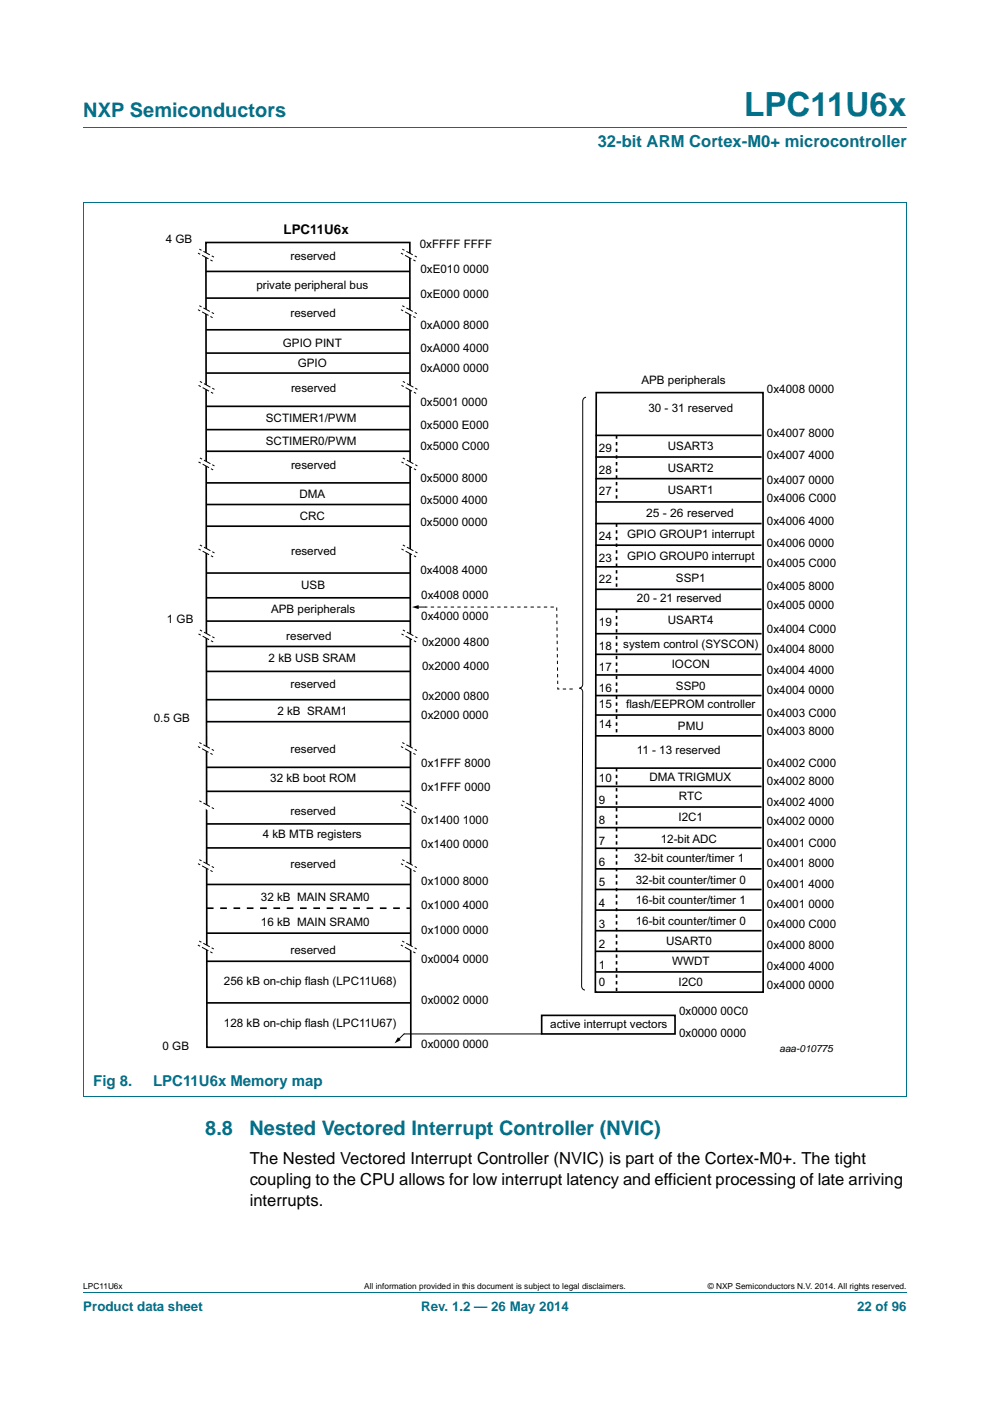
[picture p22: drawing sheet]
<svg xmlns="http://www.w3.org/2000/svg" width="210mm" height="297mm" viewBox="0 0 210 297" stroke-linecap="round" stroke-linejoin="round" font-family="sans-serif">
<defs><g id="words">
<text font-size="7" fill="#00718a" x="157.8" y="24.6">LPC11U6x</text>
<g font-size="4.2" fill="#00718a">
<text x="17.7" y="24.9">NXP Semiconductors</text>
<text x="43.5" y="240.6">8.8</text>
<text x="52.9" y="240.6">Nested Vectored Interrupt Controller (NVIC)</text>
</g>
<text font-size="3.5" fill="#00718a" x="126.8" y="31.1">32-bit ARM Cortex-M0+ microcontroller</text>
<g font-size="3.5">
<text x="53" y="246.8">The Nested Vectored Interrupt Controller (NVIC) is part of the Cortex-M0+. The tight</text>
<text x="53" y="251.2">coupling to the CPU allows for low interrupt latency and efficient processing of late arriving</text>
<text x="53" y="255.6">interrupts.</text>
</g>
<g font-size="3.2" fill="#00718a">
<text x="19.8" y="230.3">Fig 8.</text>
<text x="32.5" y="230.3">LPC11U6x Memory map</text>
</g>
<text font-size="2.8" x="60.2" y="49.5">LPC11U6x</text>
<g font-size="2.8" fill="#00718a">
<text x="17.7" y="277.9">Product data sheet</text>
<text x="89.3" y="277.9">Rev. 1.2 — 26 May 2014</text>
<text x="181.8" y="277.9">22 of 96</text>
</g>
<g font-size="2.5">
<text x="35.2" y="51.6">4 GB</text>
<text x="89" y="52.6">0xFFFF FFFF</text>
<text x="61.6" y="55.2">reserved</text>
<text x="89.2" y="57.8">0xE010 0000</text>
<text x="54.4" y="61.2">private peripheral bus</text>
<text x="89.2" y="63.1">0xE000 0000</text>
<text x="61.6" y="67.1">reserved</text>
<text x="89.2" y="69.8">0xA000 8000</text>
<text x="60" y="73.6">GPIO PINT</text>
<text x="63.2" y="77.8">GPIO</text>
<text x="89.2" y="74.7">0xA000 4000</text>
<text x="61.7" y="83.2">reserved</text>
<text x="89.2" y="78.9">0xA000 0000</text>
<text x="136" y="81.3">APB peripherals</text>
<text x="162.7" y="83.3">0x4008 0000</text>
<text x="56.4" y="89.4">SCTIMER1/PWM</text>
<text x="89.2" y="86">0x5001 0000</text>
<text x="137.5" y="87.3">30 - 31 reserved</text>
<text x="56.4" y="94.4">SCTIMER0/PWM</text>
<text x="89.2" y="90.9">0x5000 E000</text>
<text x="89.2" y="95.5">0x5000 C000</text>
<text x="127" y="95.8">29</text>
<text x="141.7" y="95.4">USART3</text>
<text x="162.7" y="92.6">0x4007 8000</text>
<text x="61.7" y="99.4">reserved</text>
<text x="127" y="100.4">28</text>
<text x="141.7" y="100">USART2</text>
<text x="162.7" y="97.2">0x4007 4000</text>
<text x="63.5" y="105.7">DMA</text>
<text x="89.2" y="102.2">0x5000 8000</text>
<text x="89.2" y="106.8">0x5000 4000</text>
<text x="127" y="105">27</text>
<text x="141.7" y="104.7">USART1</text>
<text x="162.7" y="106.4">0x4006 C000</text>
<text x="162.7" y="102.6">0x4007 0000</text>
<text x="63.6" y="110.3">CRC</text>
<text x="89.2" y="111.6">0x5000 0000</text>
<text x="137" y="109.5">25 - 26 reserved</text>
<text x="162.7" y="111.3">0x4006 4000</text>
<text x="61.7" y="117.7">reserved</text>
<text x="127" y="119.1">23</text>
<text x="127" y="114.5">24</text>
<text x="133" y="118.7">GPIO GROUP0 interrupt</text>
<text x="133" y="114.1">GPIO GROUP1 interrupt</text>
<text x="162.7" y="115.9">0x4006 0000</text>
<text x="63.9" y="124.9">USB</text>
<text x="89.2" y="121.7">0x4008 4000</text>
<text x="127" y="123.7">22</text>
<text x="143.4" y="123.4">SSP1</text>
<text x="162.7" y="125.1">0x4005 8000</text>
<text x="162.7" y="120.2">0x4005 C000</text>
<text x="57.5" y="130">APB peripherals</text>
<text x="89.3" y="131.5">0x4000 0000</text>
<text x="89.3" y="126.9">0x4008 0000</text>
<text x="135.1" y="127.6">20 - 21 reserved</text>
<text x="162.7" y="129.2">0x4005 0000</text>
<text x="35.4" y="132.2">1 GB</text>
<text x="60.7" y="135.7">reserved</text>
<text x="89.5" y="137">0x2000 4800</text>
<text x="127" y="137.9">18</text>
<text x="127" y="132.7">19</text>
<text x="132.2" y="137.5">system control (SYSCON)</text>
<text x="141.7" y="132.3">USART4</text>
<text x="162.7" y="134.3">0x4004 C000</text>
<text x="57" y="140.3">2 kB USB SRAM</text>
<text x="89.5" y="142">0x2000 4000</text>
<text x="127" y="142.3">17</text>
<text x="142.5" y="141.6">IOCON</text>
<text x="162.7" y="143">0x4004 4000</text>
<text x="162.7" y="138.4">0x4004 8000</text>
<text x="61.6" y="145.8">reserved</text>
<text x="89.5" y="148.3">0x2000 0800</text>
<text x="127" y="146.7">16</text>
<text x="143.4" y="146.2">SSP0</text>
<text x="162.7" y="147.2">0x4004 0000</text>
<text x="32.6" y="153">0.5 GB</text>
<text x="58.8" y="151.6">2 kB SRAM1</text>
<text x="89.4" y="152.5">0x2000 0000</text>
<text x="127" y="150.2">15</text>
<text x="127" y="154.4">14</text>
<text x="132.8" y="150.2">flash/EEPROM controller</text>
<text x="143.8" y="154.9">PMU</text>
<text x="162.7" y="155.8">0x4003 8000</text>
<text x="162.7" y="152">0x4003 C000</text>
<text x="61.6" y="159.7">reserved</text>
<text x="135.1" y="159.9">11 - 13 reserved</text>
<text x="57.3" y="165.8">32 kB boot ROM</text>
<text x="89.4" y="167.7">0x1FFF 0000</text>
<text x="89.4" y="162.6">0x1FFF 8000</text>
<text x="127" y="165.8">10</text>
<text x="137.7" y="165.6">DMA TRIGMUX</text>
<text x="162.7" y="166.5">0x4002 8000</text>
<text x="162.7" y="162.6">0x4002 C000</text>
<text x="61.6" y="172.8">reserved</text>
<text x="127" y="170.4">9</text>
<text x="143.9" y="174">I2C1</text>
<text x="144" y="169.5">RTC</text>
<text x="162.7" y="170.8">0x4002 4000</text>
<text x="55.7" y="177.8">4 kB MTB registers</text>
<text x="89.4" y="179.7">0x1400 0000</text>
<text x="89.4" y="174.6">0x1400 1000</text>
<text x="127" y="179.2">7</text>
<text x="127" y="174.8">8</text>
<text x="140.1" y="178.8">12-bit ADC</text>
<text x="162.7" y="174.9">0x4002 0000</text>
<text x="162.7" y="179.6">0x4001 C000</text>
<text x="61.6" y="184.1">reserved</text>
<text x="127" y="183.5">6</text>
<text x="134.5" y="182.9">32-bit counter/timer 1</text>
<text x="162.7" y="183.7">0x4001 8000</text>
<text x="55.3" y="191">32 kB MAIN SRAM0</text>
<text x="89.4" y="187.6">0x1000 8000</text>
<text x="127" y="187.9">5</text>
<text x="134.9" y="191.7">16-bit counter/timer 1</text>
<text x="134.9" y="187.3">32-bit counter/timer 0</text>
<text x="162.7" y="188.3">0x4001 4000</text>
<text x="55.3" y="196.3">16 kB MAIN SRAM0</text>
<text x="89.4" y="197.9">0x1000 0000</text>
<text x="89.4" y="192.6">0x1000 4000</text>
<text x="127" y="196.7">3</text>
<text x="127" y="192.3">4</text>
<text x="134.9" y="196.1">16-bit counter/timer 0</text>
<text x="162.7" y="196.8">0x4000 C000</text>
<text x="162.7" y="192.5">0x4001 0000</text>
<text x="61.6" y="202.2">reserved</text>
<text x="127" y="201.1">2</text>
<text x="141.3" y="200.4">USART0</text>
<text x="162.7" y="201.2">0x4000 8000</text>
<text x="47.5" y="208.9">256 kB on-chip flash (LPC11U68)</text>
<text x="89.4" y="204.1">0x0004 0000</text>
<text x="127" y="209.1">0</text>
<text x="127" y="205.5">1</text>
<text x="142.6" y="204.6">WWDT</text>
<text x="143.9" y="209">I2C0</text>
<text x="162.7" y="205.7">0x4000 4000</text>
<text x="162.7" y="209.6">0x4000 0000</text>
<text x="89.4" y="213">0x0002 0000</text>
<text x="144" y="215.2">0x0000 00C0</text>
<text x="47.5" y="217.8">128 kB on-chip flash (LPC11U67)</text>
<text x="116.7" y="218">active interrupt vectors</text>
<text x="144" y="219.8">0x0000 0000</text>
<text x="34.5" y="222.7">0 GB</text>
<text x="89.4" y="222.1">0x0000 0000</text>
</g>
<text font-size="2.1" x="165.3" y="222.9">aaa-010775</text>
<g font-size="1.8">
<text x="17.7" y="273.3">LPC11U6x</text>
<text x="77.2" y="273.3">All information provided in this document is subject to legal disclaimers.</text>
<text x="150.1" y="273.3">© NXP Semiconductors N.V. 2014. All rights reserved.</text>
</g>
</g></defs>
<path d="M17.7 27h174.6M17.6 42.9h174.7v189.5M17.7 42.9v189.5M17.6 232.5h174.7M17.7 273.9h174.6" fill="none" stroke="#00718a" stroke-width=".21"/>
<path d="M124.3 84.2a.79 .79 0 0 0-.7 .9v60a.79 .79 0 0 1-.7 .8 .79 .79 0 0 1 .7 .8l-.2 62.4a.79 .79 0 0 0 .7 .8" fill="none" stroke="#000" stroke-width=".21"/>
<path d="M130.8 111v13.9M130.8 129.2v26.8" fill="none" stroke="#000" stroke-width=".35" stroke-dasharray=".7 .7" stroke-linecap="butt"/>
<g fill="none" stroke="#000" stroke-width=".35">
<path d="M43.7 51.4h43.2l.2 170.6h-43.2zM43.7 79.1h43.3M43.7 74.9h43.3M43.7 69.9h43.3M43.7 95.7h43.3M43.7 91.1h43.3M43.7 86.2h43.3M126.5 83.2h35.3l.1 127.2h-35.6zM43.7 111.6h43.3M43.7 107h43.3M43.7 102.4h43.3M43.7 137.1h43.2"/>
<path d="M43.7 121.5h43.3M43.9 131.7h43.2M43.9 126.7h43.2M126.3 138.7h35.2M126.3 134.4h35.2M43.7 148.3h43.2M43.7 142.4h43.2M43.9 153h43.2M126.3 147.5h35.2M126.3 151.6h35.2M126.3 156h35.2M126.3 143.1h35.2"/>
<path d="M43.9 167.8h43.2M43.9 162.7h43.2M43.9 179.8h43.2M43.9 174.7h43.2M126.3 162.9h35.2M126.3 179.8h35.2M126.3 175.5h35.2M126.3 166.7h35.2M126.3 171.1h35.2M43.9 187.5h43.2M43.9 197.8h43.2M126.3 197.3h35.2"/>
<path d="M126.3 193h35.2M126.3 188.6h35.2M126.3 184.2h35.2M43.9 203.8h43.2M43.9 212.6h43.2M114.9 215.3h28.3v3.9h-28.3zM126.3 206.1h35.2M126.3 201.7h35.2"/>
</g>
<path d="M43.9 192.6h43.2" fill="none" stroke="#000" stroke-width=".35" stroke-dasharray="1.4 1.4" stroke-linecap="butt"/>
<path d="M121.5 146.1h-3.2l-.2-17.4h-27.9" fill="none" stroke="#000" stroke-width=".21" stroke-dasharray=".7 .7" stroke-linecap="butt"/>
<path d="M42.2 199.5l3.1 1.7-.2 .9-3.1-1.7z" fill="#fff"/>
<path d="M45.1 202.1l-3.1-1.7M45.3 201.2l-3.1-1.7" fill="none" stroke="#000" stroke-width=".21" stroke-dasharray=".5 .5 1.6 .5 .5 .5 .5 1.6 .5 .5" stroke-linecap="butt"/>
<path d="M85.3 199.5l3.1 1.7-.3 .9-3.1-1.7z" fill="#fff"/>
<path d="M88.1 202.1l-3.1-1.7M88.4 201.2l-3.1-1.7" fill="none" stroke="#000" stroke-width=".21" stroke-dasharray=".5 .5 1.6 .5 .5 .5 .5 1.6 .5 .5" stroke-linecap="butt"/>
<path d="M42.3 157.4l3.1 1.7-.3 .9-3.1-1.7z" fill="#fff"/>
<path d="M45.1 160l-3.1-1.7M45.4 159.1l-3.1-1.7" fill="none" stroke="#000" stroke-width=".21" stroke-dasharray=".5 .5 1.6 .5 .5 .5 .5 1.6 .5 .5" stroke-linecap="butt"/>
<path d="M85.3 157.4l3.1 1.7-.3 .9-3.1-1.7z" fill="#fff"/>
<path d="M88.1 160l-3.1-1.7M88.4 159.1l-3.1-1.7" fill="none" stroke="#000" stroke-width=".21" stroke-dasharray=".5 .5 1.6 .5 .5 .5 .5 1.6 .5 .5" stroke-linecap="butt"/>
<path d="M42.3 169.8l3.1 1.7-.3 .8-3.1-1.7z" fill="#fff"/>
<path d="M45.4 171.5l-3.1-1.7" fill="none" stroke="#000" stroke-width=".21" stroke-dasharray=".5 .5 1.6 .5 .5 .5 .5 1.6 .5 .5" stroke-linecap="butt"/>
<path d="M85.3 169.8l3.1 1.7-.3 .8-3.1-1.7z" fill="#fff"/>
<path d="M88.1 172.3l-3.1-1.7M88.4 171.5l-3.1-1.7" fill="none" stroke="#000" stroke-width=".21" stroke-dasharray=".5 .5 1.6 .5 .5 .5 .5 1.6 .5 .5" stroke-linecap="butt"/>
<path d="M42.3 182.3l3.1 1.7-.3 .8-3.1-1.7z" fill="#fff"/>
<path d="M45.1 184.8l-3.1-1.7M45.4 184l-3.1-1.7" fill="none" stroke="#000" stroke-width=".21" stroke-dasharray=".5 .5 1.6 .5 .5 .5 .5 1.6 .5 .5" stroke-linecap="butt"/>
<path d="M85.3 182.3l3.1 1.7-.3 .8-3.1-1.7z" fill="#fff"/>
<path d="M88.1 184.8l-3.1-1.7M88.4 184l-3.1-1.7" fill="none" stroke="#000" stroke-width=".21" stroke-dasharray=".5 .5 1.6 .5 .5 .5 .5 1.6 .5 .5" stroke-linecap="butt"/>
<path d="M42.4 133.6l3.1 1.6-.3 .9-3.1-1.7z" fill="#fff"/>
<path d="M45.2 136.1l-3.1-1.7M45.5 135.3l-3.1-1.7" fill="none" stroke="#000" stroke-width=".21" stroke-dasharray=".5 .5 1.6 .5 .5 .5 .5 1.6 .5 .5" stroke-linecap="butt"/>
<path d="M85.4 133.6l3.1 1.6-.2 .9-3.1-1.7z" fill="#fff"/>
<path d="M88.3 136.1l-3.1-1.7M88.5 135.3l-3.1-1.7" fill="none" stroke="#000" stroke-width=".21" stroke-dasharray=".5 .5 1.6 .5 .5 .5 .5 1.6 .5 .5" stroke-linecap="butt"/>
<path d="M42.4 115.5l3.1 1.7-.3 .9-3.1-1.7z" fill="#fff"/>
<path d="M45.2 118.1l-3.1-1.7M45.5 117.2l-3.1-1.7" fill="none" stroke="#000" stroke-width=".21" stroke-dasharray=".5 .5 1.6 .5 .5 .5 .5 1.6 .5 .5" stroke-linecap="butt"/>
<path d="M85.4 115.5l3.1 1.7-.2 .9-3.1-1.7z" fill="#fff"/>
<path d="M88.3 118.1l-3.1-1.7M88.5 117.2l-3.1-1.7" fill="none" stroke="#000" stroke-width=".21" stroke-dasharray=".5 .5 1.6 .5 .5 .5 .5 1.6 .5 .5" stroke-linecap="butt"/>
<path d="M42.3 52.8l3.1 1.7-.3 .9-3.1-1.7z" fill="#fff"/>
<path d="M45.1 55.4l-3.1-1.7M45.4 54.5l-3.1-1.7" fill="none" stroke="#000" stroke-width=".21" stroke-dasharray=".5 .5 1.6 .5 .5 .5 .5 1.6 .5 .5" stroke-linecap="butt"/>
<path d="M85.3 52.8l3.1 1.7-.3 .9-3.1-1.7z" fill="#fff"/>
<path d="M88.1 55.4l-3.1-1.7M88.4 54.5l-3.1-1.7" fill="none" stroke="#000" stroke-width=".21" stroke-dasharray=".5 .5 1.6 .5 .5 .5 .5 1.6 .5 .5" stroke-linecap="butt"/>
<path d="M42.3 64.8l3.1 1.7-.3 .8-3.1-1.6z" fill="#fff"/>
<path d="M45.1 67.3l-3.1-1.6M45.4 66.5l-3.1-1.7" fill="none" stroke="#000" stroke-width=".21" stroke-dasharray=".5 .5 1.6 .5 .5 .5 .5 1.6 .5 .5" stroke-linecap="butt"/>
<path d="M85.3 64.8l3.1 1.7-.3 .8-3.1-1.6z" fill="#fff"/>
<path d="M88.1 67.3l-3.1-1.6M88.4 66.5l-3.1-1.7" fill="none" stroke="#000" stroke-width=".21" stroke-dasharray=".5 .5 1.6 .5 .5 .5 .5 1.6 .5 .5" stroke-linecap="butt"/>
<path d="M42.4 97.1l3.1 1.7-.3 .8-3.1-1.7z" fill="#fff"/>
<path d="M45.2 99.6l-3.1-1.7M45.5 98.8l-3.1-1.7" fill="none" stroke="#000" stroke-width=".21" stroke-dasharray=".5 .5 1.6 .5 .5 .5 .5 1.6 .5 .5" stroke-linecap="butt"/>
<path d="M85.4 97.1l3.1 1.7-.2 .8-3.1-1.7z" fill="#fff"/>
<path d="M88.3 99.6l-3.1-1.7M88.5 98.8l-3.1-1.7" fill="none" stroke="#000" stroke-width=".21" stroke-dasharray=".5 .5 1.6 .5 .5 .5 .5 1.6 .5 .5" stroke-linecap="butt"/>
<path d="M42.4 80.9l3.1 1.7-.3 .8-3.1-1.7z" fill="#fff"/>
<path d="M45.2 83.4l-3.1-1.7M45.5 82.6l-3.1-1.7" fill="none" stroke="#000" stroke-width=".21" stroke-dasharray=".5 .5 1.6 .5 .5 .5 .5 1.6 .5 .5" stroke-linecap="butt"/>
<path d="M85.4 80.9l3.1 1.7-.2 .8-3.1-1.7z" fill="#fff"/>
<path d="M88.3 83.4l-3.1-1.7M88.5 82.6l-3.1-1.7" fill="none" stroke="#000" stroke-width=".21" stroke-dasharray=".5 .5 1.6 .5 .5 .5 .5 1.6 .5 .5" stroke-linecap="butt"/>
<path d="M88.5 128.7h1.7M114.9 219.2h-29.2l-1.2 1.2" fill="none" stroke="#000" stroke-width=".21"/>
<path d="M87.4 128.7l1.4-.4v.8zM84.4 219.9l.6 .6-1.3 .7z" fill="#000"/>
<path d="M43.7 57.5h43.2M43.7 63.2h43.2M126.3 96.9h35.2M126.3 92.3h35.2M126.3 115.6h35.2M126.3 111h35.2M126.3 101.5h35.2M126.3 106.4h35.2M126.3 129.2h35.2M126.3 124.9h35.2M126.3 120.2h35.2" fill="none" stroke="#000" stroke-width=".35"/>
<path d="M130.8 92.3v13.9M130.8 162.9v47.5" fill="none" stroke="#000" stroke-width=".35" stroke-dasharray=".7 .7" stroke-linecap="butt"/>
<use href="#words"/>
</svg>
